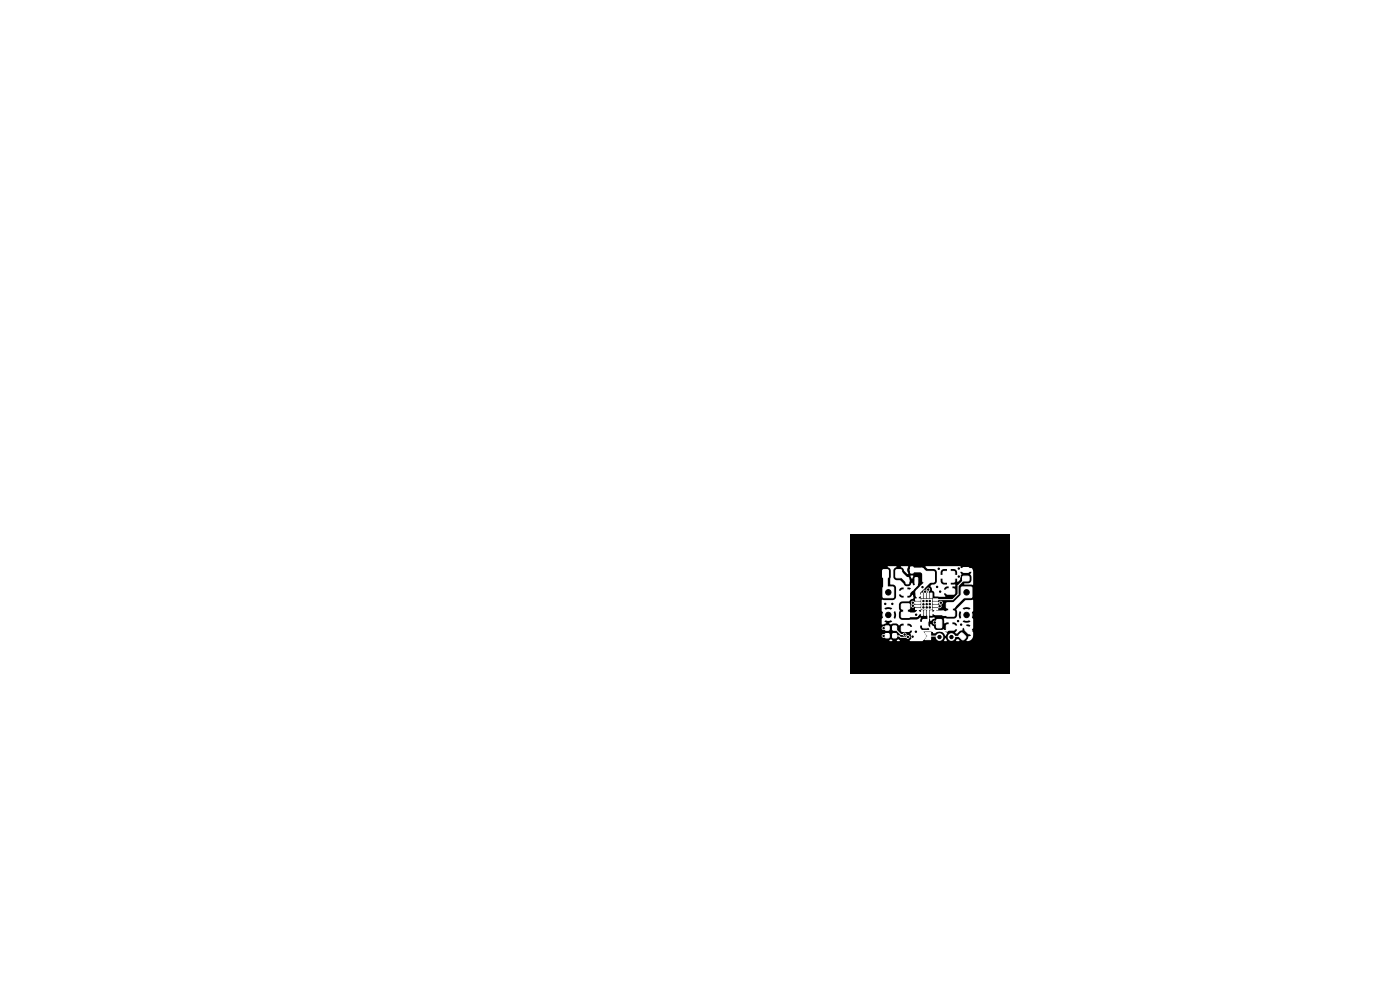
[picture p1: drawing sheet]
<svg xmlns="http://www.w3.org/2000/svg" width="297mm" height="210mm" viewBox="0 0 297 210" stroke-linecap="round" stroke-linejoin="round" font-family="sans-serif">
<path d="M180.3 113.4h33.8v29.5h-33.8z" fill="#000"/>
<g fill="#fff" stroke="#fff" stroke-width=".21">
<path d="M196.3 134.2h1.1v1.5h-1.1l.5-.8z"/>
<path d="M195 134.2h1l.5 .7-.5 .8h-1z"/>
<path d="M187.8 132.8h.8v.8h-.8z"/>
<path d="M189.4 132.8h.8v.8h-.8z"/>
<path d="M195.8 121.3h2.4v2.1h-2.4z"/>
<path d="M200.1 121.3h2.4v2.1h-2.4z"/>
<path d="M195.5 129.5l.3 .1v.9h-.3z"/>
<path d="M196.1 129.5l.3 .1v.9h-.3z"/>
<path d="M196.8 129.5l.3 .1v.9h-.3z"/>
<path d="M197.4 129.5l.3 .1v.9h-.3z"/>
<path d="M197.4 125.8h.3v1h-.3z"/>
<path d="M196.8 125.8h.3v1h-.3z"/>
<path d="M196.1 125.8h.3v1h-.3z"/>
<path d="M195.5 125.8h.3v1h-.3z"/>
<path d="M194.2 127.1l1-.1v.3l-1 .1z"/>
<path d="M194.2 127.7h1v.3h-1z"/>
<path d="M194.2 128.4l1-.1v.3l-1 .1z"/>
<path d="M194.2 129h1v.3h-1z"/>
<path d="M198 129h.9l.1 .3h-1z"/>
<path d="M198 128.4l.9-.1 .1 .3-1 .1z"/>
<path d="M198 127.7h.9l.1 .3h-1z"/>
<path d="M198 127.1l.9-.1 .1 .3-1 .1z"/>
<path d="M195.5 127.1h2.1v2.1h-2.1z"/>
<path d="M204.3 122.3l1.1-.1 .2 .3v.6l-.3 .1h-1l-.1-.2z"/>
<path d="M204.3 120.5l1.1-.1 .2 .2v.7l-.3 .1h-1l-.1-.2z"/>
<path d="M204.8 133.4l.6-.4 .7 .7 .1 .2-.4 .5h-.3l-.7-.7z"/>
<path d="M203.8 134.3h.4l.7 .7-.1 .3-.4 .4h-.3l-.7-.7z"/>
<path d="M192.2 122.6h.6l-.1 1.2h-.5z"/>
<path d="M194.1 122.6h.6l-.1 1.2h-.5z"/>
<path d="M193.2 120.3h.5v1.3l-.5-.1z"/>
<path d="M204 124.6h2.1v2.1h-2.1z"/>
<path d="M187.4 124.6h2.1v2.1h-2.1z"/>
<path d="M187.3 120.9l.9-.1 .3 .2v1.3l-.2 .3h-.8l-.3-.2z"/>
<path d="M190.1 120.9l.9-.1 .3 .2v1.3l-.2 .3h-.8l-.3-.2z"/>
<path d="M189.4 134.4h.8v.9h-.8z"/>
<path d="M187.8 134.4h.8v.9h-.8z"/>
<path d="M200.8 132.6l1.6-.1 .1 .3v.7l-.2 .2h-1.4l-.2-.3z"/>
<path d="M200.8 129.6h1.6l.1 .2v.8l-.2 .1h-1.4l-.2-.2z"/>
<path d="M200.8 125l1.6-.1 .1 .3v.7l-.2 .2-1.4-.1-.2-.2z"/>
<path d="M200.8 127.9h1.6l.1 .2v.7l-.2 .2h-1.4l-.2-.2z"/>
<path d="M191.3 132.9l1.5-.1 .2 .3v.7l-.2 .2-1.4-.1-.2-.2z"/>
<path d="M191.3 129.9h1.5l.2 .2v.7l-.2 .2h-1.4l-.2-.2z"/>
<path d="M191.3 125.2l1.5-.1 .2 .3v.7l-.2 .2h-1.4l-.2-.3z"/>
<path d="M191.3 128.1h1.5l.2 .2v.8l-.2 .1h-1.4l-.2-.2z"/>
<path d="M198.7 131.5l.8-.1 .3 .2v1.4l-.2 .2h-.7l-.2-.2z"/>
<path d="M195.8 131.5l.8-.1 .2 .2v1.4l-.1 .2h-.7l-.3-.2z"/>
<circle cx="201.8" cy="135.1" r=".7"/>
<circle cx="199.3" cy="135.1" r=".7"/>
<circle cx="205.1" cy="130.4" r="1.15"/>
<circle cx="188.5" cy="130.4" r="1.15"/>
<circle cx="187.4" cy="134.9" r=".3"/>
<circle cx="187.4" cy="133.2" r=".3"/>
<circle cx="199.1" cy="120.7" r=".3"/>
<circle cx="203.4" cy="120.6" r=".3"/>
<circle cx="203.4" cy="122.3" r=".3"/>
<circle cx="203.3" cy="131.8" r=".3"/>
<circle cx="203.9" cy="132.5" r=".3"/>
<circle cx="194.3" cy="134" r=".3"/>
<circle cx="189.3" cy="128.1" r=".3"/>
<circle cx="187.8" cy="128.1" r=".3"/>
<circle cx="199.4" cy="125.5" r=".3"/>
<circle cx="198.8" cy="124.5" r=".3"/>
<circle cx="192.6" cy="135.1" r=".3"/>
<circle cx="196.9" cy="125.1" r=".3"/>
<circle cx="196.3" cy="125.5" r=".3"/>
<circle cx="191.9" cy="134.6" r=".3"/>
<circle cx="193.6" cy="135.1" r=".3"/>
<circle cx="194.3" cy="130.4" r=".3"/>
<circle cx="198.3" cy="132.1" r=".3"/>
<circle cx="199.3" cy="128.6" r=".3"/>
<circle cx="199.6" cy="127.9" r=".3"/>
<circle cx="195.7" cy="124.5" r=".3"/>
<circle cx="193.6" cy="128.5" r=".3"/>
<circle cx="193.6" cy="127.9" r=".3"/>
<circle cx="196.6" cy="128.2" r=".3"/>
<circle cx="196.6" cy="128.9" r=".3"/>
<circle cx="195.9" cy="127.5" r=".3"/>
<circle cx="195.9" cy="128.2" r=".3"/>
<circle cx="195.9" cy="128.9" r=".3"/>
<circle cx="197.3" cy="128.9" r=".3"/>
<circle cx="197.3" cy="128.1" r=".3"/>
<circle cx="197.3" cy="127.5" r=".3"/>
<circle cx="196.6" cy="127.5" r=".3"/>
</g>
<g fill="none" stroke="#fff" stroke-width=".21">
<path d="M187.4 133.3h.8M187.5 134.9h-.1M187.5 134.9h.7M188.1 135.2h.1M189.8 134.9h.1M189.8 133.3l1.3 1.3h.8M189.8 134.9h.9l.4 .3 1.5-.1-.1 .2M189.8 133.6h.3M196.3 125.5v.8M196.6 128.2l.3 .3M196.9 125.1v1.2M196.9 125.1h.1"/>
<path d="M196.9 134.9h2.2l.2 .2M198.3 132.1h.7l.2 .2M198.4 128.5l.9 .1M198.4 127.9h1.2M199.3 128.6h.1M204.2 135h-2.2l-.2 .1M204.9 123.1h-.5l-1.1 1.2v1.8l-1.2 1.1h-3.7"/>
</g>
<path d="M187.9 121.7v3.4l.5 .6M190.6 121.7h.4l1.5 1.5M192.1 128.7v1.7h2.2l.4-.4M193.4 120.9h2.2l1.4 1.5v.9l-2.3 2.3v.7M205 125.7l-2.7 2.7h-.6v1.8l-3.3-.2" fill="none" stroke="#fff" stroke-width="1"/>
<path d="M193.6 127.9h1.1M193.6 128.5h1.1M196.9 128.5v3.2l-.6 .6 1.5 1.5M201.7 133.1l-.8 .7h-5l-.4 .4v.7" fill="none" stroke="#fff" stroke-width=".35"/>
<path d="M194.4 123.2v.9l-1.6 1.6h-.7" fill="none" stroke="#fff" stroke-width=".6"/>
<path d="M194.7 129.4v.6h.9M195.6 130h.1M195.6 126.3h-.9v.9M198.4 129.2v.8h-.8" fill="none" stroke="#fff" stroke-width=".4"/>
<g fill="#fff">
<path d="M188.4 120.1h1.7l.1 .2a.8 .8 0 0 0-.7 .7v1.5l.3 .4 1.2 .2 1.1 1.2h.8l.6-.7 .3 .6 .5 .2v.2l-.6 .7-.2-.1a.8 .8 0 0 0-1-.6v2.2l.6-.1 .5-.5 .2 .6-.9 .8h-1.6l-.4 .3-.2 .4v.8l.2 .4-.2 .4v.9a.74 .74 0 0 0 .7 .7l3-.1 .9-.4 .1 .1-.2 .8h1l.1 .7-.1 .1h-1a1.2 1.2 0 0 0 .7 1.2l-.1 .4 .3 .6-.3 .6v.5h-2.7l-.1-.1a.95 .95 0 0 0 .1-1.5l.4-.6h-1.3l-.1-.4-.4-.1v-.3h1.8l-.4-.6-.6-.1v.7h-.8v-.7l-.6 .1-.4 .3-.6-.4h-.7a.4 .4 0 0 1-.4 .2 .4 .4 0 0 1-.3-.4l.6-.2-.8-.9 .3-.1 .2-.4 .9 .8 .2-.7-.1-.8-.1-.2-.9 .8-.2-.4-.3-.1 .8-.9-.7-.2h-.5l-.5 .2 .8 .9-.3 .1-.2 .4-.8-.8v-2.3h2.4l.5-.4 .1-.8h.6a.79 .79 0 0 0 1 .7v-.7h-1.6v-.8h1.6v-.7l-.7 .2-.3 .5h-.6l-.2-1-.4-.3-.6-.1 .1-3-.3-.4-.4-.2z"/>
<path d="M200.3 131.2h2.1a.84 .84 0 0 0 .7-1.1l-.2-.9 1.9-1.9h1.6v2.4l-.8 .7-.1-.3-.4-.2 .8-.9-.7-.2h-.5l-.5 .2 .8 .9-.3 .1-.2 .4-.9-.8-.2 1 .2 .7 .9-.8 .1 .3 .4 .2-.8 .9 .5 .2h.5l.7-.2-.8-.9 .3-.1 .2-.4 .8 .7v2l-.4 .5 .4 .5v.6a1.05 1.05 0 0 1-1.4 1.1l.4-.5a.48 .48 0 0 1 .6-.6l-1.7-1.7a.6 .6 0 0 1-.7 .8l-.5 .5h-.3l-.2-.3 .4-.6h-1.3v-.4l-.4-.1-.1-.3 3.7-.1 .5 .5 .5-.4a.75 .75 0 0 0-1-.1h-1.9l-.4-.5-.6-.1v.7h-.8v-.7l-.9 .2z"/>
<path d="M199.4 133.7l.8-.2 .2 .4 .5 .3a.47 .47 0 0 1-.3 .7l-.5-.7-.7-.3z"/>
<path d="M197.4 132.4h.2l.5 .5a.91 .91 0 0 0 1.1 .9l-.8 .5-.5-.1a.69 .69 0 0 0-.8-.6l.2-.5z"/>
<path d="M187.1 131.2l.8-.7 .1 .3 .4 .2-.8 .9 .4 .3-.5 .2h-.4z"/>
<path d="M196.4 120.1h7.3l.1 .1-.1 .3h2.5l.2 .6v2.9h-1.8v-.3h.9l.4-.2 .2-1.2a.6 .6 0 0 1 0-1h-2.4a.6 .6 0 0 1 0 1v.7l-.5 .4-.1-.1-.1-.5h-1.3v1.2h.9l.1 .1-.1 .3h-.6v1l-.3 .1-.1 .4h-1.3l.3 .5-.2 .2-2.2-.1v-.8l-.5-.4v-.2h3.5v-.7a.79 .79 0 0 0-.9 .7h-2.6l-.3-.7 .2-.4a.91 .91 0 0 0 1.2-.7h.7l.5 .6 .9 .1v-1.2h-1.4v.5h-.7v-1.9h.7v.6h3.5v-.9l-.5-.4h-.8v1.3h-.8v-1.3l-.9 .1-.5 .6h-.7a.74 .74 0 0 0-.7-.7h-1.4l-.3-.4z"/>
<path d="M191.2 120.1l1.5 .1a1.87 1.87 0 0 0-.1 1.6l-.8-.7-.2-.5-.5-.3z"/>
<path d="M193.2 122.1h.5l-.2 .6-.2-.1z"/>
<path d="M197.2 131.1l.8-.2 .3 .2-.8 .7z"/>
<path d="M203 135.6h.3l.2 .3-.6 .1z"/>
<path d="M200.5 135.4h.2l.1 .6-.5-.1z"/>
<path d="M190.3 135.8l.3-.2 .3 .3-.5 .1z"/>
<path d="M188.7 135.8l.3-.2 .3 .3-.5 .1z"/>
</g>
<g fill="#000" stroke="#000" stroke-width=".21">
<circle cx="187.5" cy="133.3" r=".15"/>
<circle cx="187.5" cy="134.9" r=".15"/>
<circle cx="187.8" cy="128.1" r=".15"/>
<circle cx="188.4" cy="130.4" r=".57"/>
<circle cx="188.4" cy="125.6" r=".58"/>
<circle cx="189.3" cy="128.1" r=".15"/>
<circle cx="191.9" cy="134.6" r=".15"/>
<circle cx="192.6" cy="135.1" r=".15"/>
<circle cx="193.6" cy="135" r=".15"/>
<circle cx="193.6" cy="127.8" r=".15"/>
<circle cx="193.6" cy="128.5" r=".15"/>
<circle cx="194.3" cy="134" r=".15"/>
<circle cx="194.3" cy="130.4" r=".15"/>
<circle cx="195.7" cy="124.6" r=".15"/>
<circle cx="195.9" cy="128.9" r=".15"/>
<circle cx="195.9" cy="128.2" r=".15"/>
<circle cx="195.9" cy="127.5" r=".15"/>
<circle cx="196.2" cy="125.5" r=".15"/>
<circle cx="196.6" cy="128.2" r=".15"/>
<circle cx="196.6" cy="128.9" r=".15"/>
<circle cx="196.6" cy="127.5" r=".15"/>
<circle cx="196.9" cy="125.1" r=".15"/>
<circle cx="197.2" cy="128.9" r=".15"/>
<circle cx="197.2" cy="127.5" r=".15"/>
<circle cx="197.2" cy="128.1" r=".15"/>
<circle cx="198.3" cy="132" r=".15"/>
<circle cx="198.8" cy="124.5" r=".15"/>
<circle cx="199.2" cy="120.6" r=".15"/>
<circle cx="199.3" cy="135.1" r=".35"/>
<circle cx="199.3" cy="128.6" r=".15"/>
<circle cx="199.5" cy="125.5" r=".15"/>
<circle cx="199.6" cy="127.9" r=".15"/>
<circle cx="201.8" cy="135.1" r=".35"/>
<circle cx="203.2" cy="131.7" r=".15"/>
<circle cx="203.4" cy="120.6" r=".15"/>
<circle cx="203.4" cy="122.3" r=".15"/>
<circle cx="203.9" cy="132.5" r=".15"/>
<circle cx="205" cy="130.4" r=".57"/>
<circle cx="205.1" cy="125.6" r=".57"/>
</g>
</svg>
